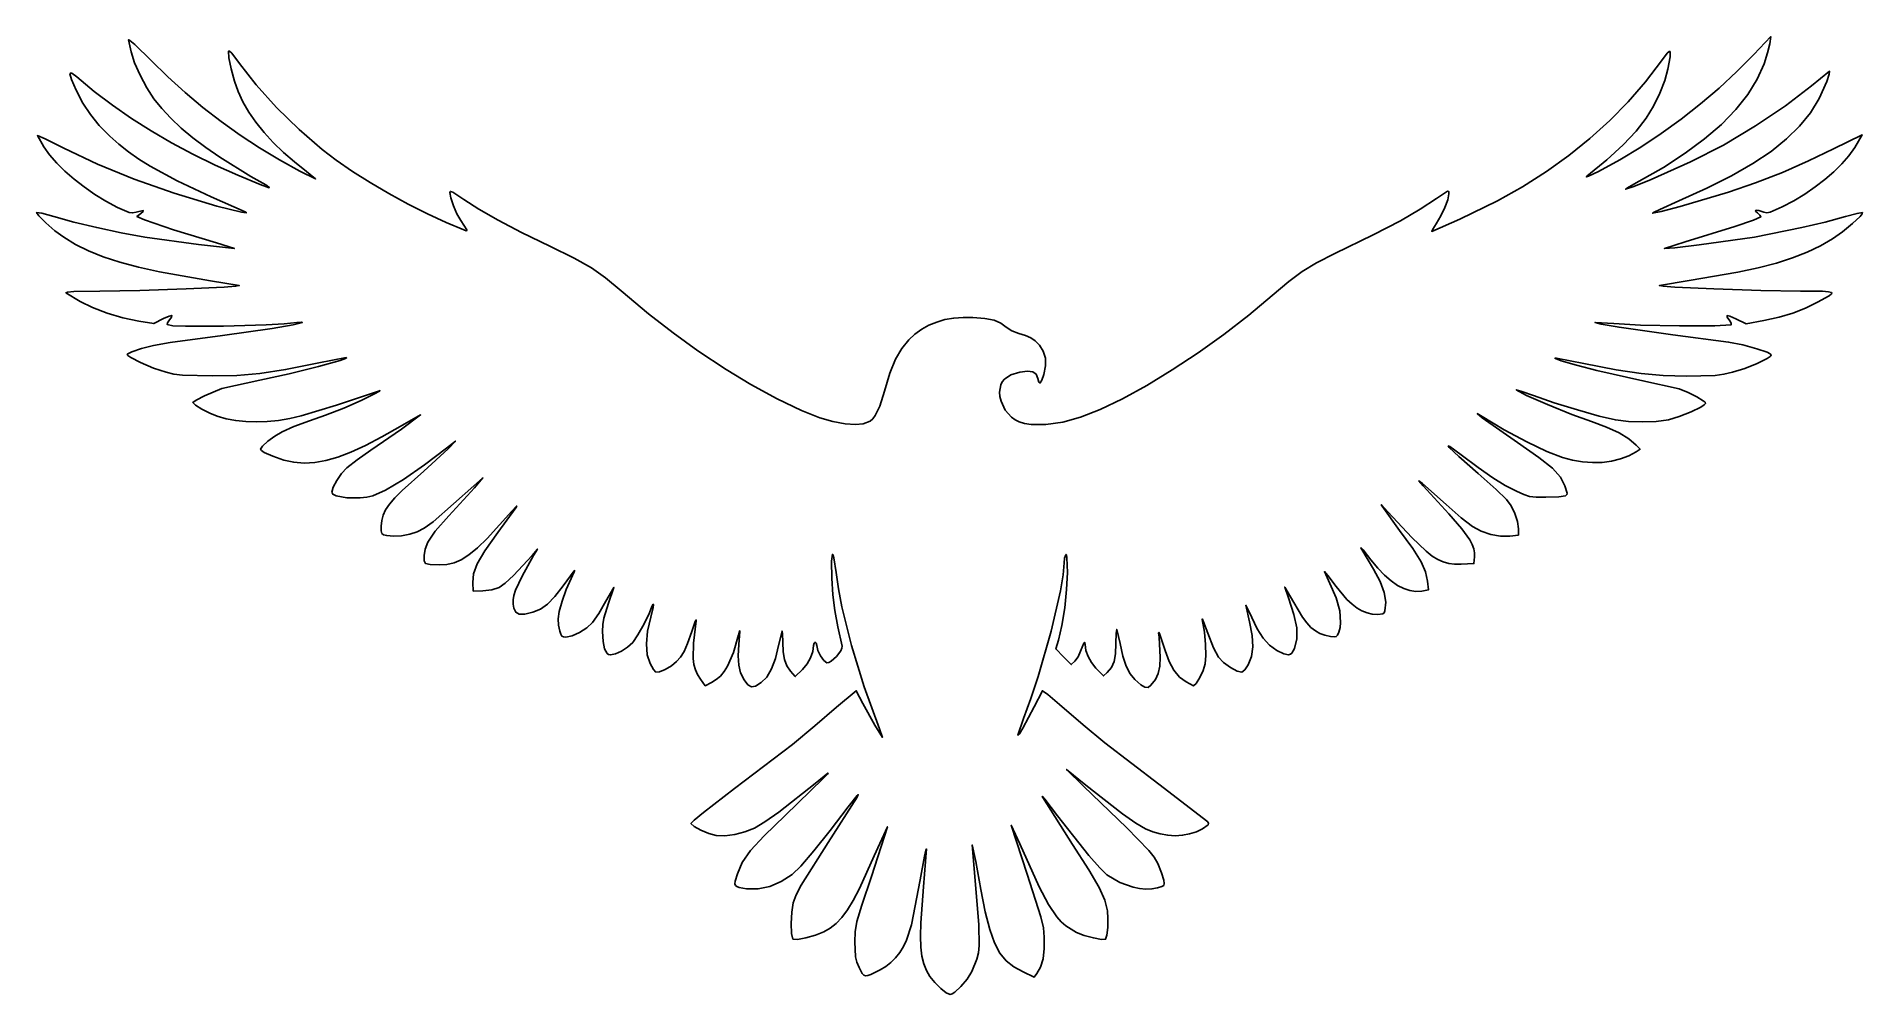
# Model space of a CAD drawing. Extents: x 12 to 411, y 54 to 263.
import ezdxf

# ---------------------------------------------------------------- set-up
doc = ezdxf.new("R2010")
doc.units = 0

msp = doc.modelspace()

# ---------------------------------------------------------------- linework, layer by layer
at = {"layer": 'Layer 1', "color": 7}
msp.add_lwpolyline([(32.561409, 261.937665), (33.161132, 259.29183), (33.893146, 256.924359), (35.074953, 254.189778), (36.534572, 251.448583), (38.100024, 249.061268), (39.808241, 246.947494), (41.804193, 244.81801), (44.077957, 242.680258), (46.619613, 240.541679), (49.419237, 238.409715), (52.466908, 236.291807), (59.266704, 232.127924), (62.521632, 230.251586), (63.207551, 229.793801), (63.306624, 229.685729), (63.239866, 229.658478), (61.265963, 230.361829), (56.44448, 232.374869), (51.434481, 234.604536), (46.612998, 236.956573), (41.973416, 239.434287), (37.509121, 242.040986), (33.213497, 244.779976), (29.079932, 247.654566), (25.101808, 250.668062), (21.272513, 253.823771), (20.174492, 254.626892), (19.893372, 254.678913), (19.790846, 254.48082), (20.121575, 253.283028), (21.16668, 250.930991), (22.625197, 248.130265), (24.262307, 245.617273), (26.17723, 243.256416), (28.469185, 240.912096), (30.43978, 239.15861), (32.526132, 237.500623), (34.784462, 235.904647), (37.270996, 234.337196), (43.153569, 231.153926), (50.623643, 227.682921), (58.031981, 224.366808), (58.302077, 224.204337), (58.248058, 224.138605), (57.220592, 224.287433), (51.858366, 225.636809), (42.510851, 228.439189), (33.804952, 231.492924), (25.77374, 234.784783), (18.450289, 238.301539), (14.384523, 240.334422), (12.700008, 241.01793), (14.075842, 238.583761), (15.341433, 236.827382), (16.891452, 235.043303), (18.689517, 233.260052), (20.699249, 231.506153), (22.884268, 229.810131), (25.208193, 228.200513), (27.634644, 226.705823), (30.127241, 225.354586), (32.702521, 224.221287), (33.451071, 224.159), (34.219466, 224.33153), (35.76287, 224.679898), (35.737514, 224.495241), (35.242522, 224.049308), (34.395855, 223.37903), (36.053912, 222.673474), (42.373048, 220.48184), (51.78781, 217.628748), (55.668368, 216.394025), (47.854336, 217.236283), (36.124467, 218.898749), (30.94304, 219.841328), (25.629322, 220.9625), (20.606645, 222.163048), (16.298344, 223.343752), (13.665738, 224.066947), (12.488341, 224.260975), (12.978372, 223.50636), (14.503586, 222.007605), (16.511664, 220.277339), (18.450289, 218.828193), (21.015991, 217.278795), (23.861573, 215.872024), (27.05194, 214.58845), (30.651998, 213.408641), (34.726653, 212.313169), (39.34081, 211.282603), (50.447254, 209.338465), (56.726702, 208.315409), (55.909112, 208.161069), (53.43374, 207.973655), (45.120306, 207.565756), (35.007704, 207.224002), (26.317239, 207.080686), (20.655152, 206.996901), (19.262781, 206.887209), (18.908901, 206.727908), (22.013347, 204.822907), (24.723674, 203.49117), (27.90033, 202.291725), (31.334955, 201.290717), (34.819189, 200.554293), (38.064746, 199.989848), (40.216692, 201.08346), (41.439839, 201.656724), (42.01145, 201.780197), (41.967904, 201.440648), (41.345582, 200.624849), (41.041311, 200.135369), (41.028081, 199.778181), (42.22353, 199.550529), (44.962659, 199.418789), (53.322395, 199.416584), (62.608173, 199.71865), (66.504854, 199.967248), (69.320877, 200.272071), (70.251329, 200.347036), (70.520322, 200.236793), (68.501771, 199.755582), (63.896915, 198.953563), (53.093089, 197.379291), (41.671901, 195.875575), (37.991986, 195.21136), (35.383633, 194.557067), (33.275785, 193.820643), (32.279187, 193.322344), (32.430289, 193.057071), (33.031596, 192.635529), (35.202835, 191.505537), (38.028917, 190.29617), (40.745859, 189.37123), (42.470613, 188.967189), (44.330965, 188.73182), (50.800032, 188.595119), (56.219033, 188.688825), (61.211393, 189.106647), (66.818909, 189.97426), (74.08338, 191.417343), (80.080606, 192.58151), (80.157785, 192.520239), (79.943973, 192.393959), (78.74942, 191.974071), (74.034873, 190.65887), (67.633606, 189.079086), (61.242261, 187.677896), (52.9167, 185.878728), (49.119927, 184.233901), (47.32572, 183.304), (46.566696, 182.774282), (47.155946, 182.226373), (48.58194, 181.35435), (50.33205, 180.44264), (51.893644, 179.775669), (53.875608, 179.231826), (55.975396, 178.844666), (58.178535, 178.615429), (60.470559, 178.545356), (62.836997, 178.635686), (65.263379, 178.88766), (67.735236, 179.302519), (70.2381, 179.881502), (77.915431, 182.178969), (87.312555, 185.349561), (87.449808, 185.373263), (87.299326, 185.248138), (86.254221, 184.644005), (83.314037, 183.207537), (79.5338, 181.566017), (75.568355, 179.990643), (72.072545, 178.752613), (68.663828, 177.535528), (66.075319, 176.424278), (64.493882, 175.476187), (62.975283, 174.342888), (61.833715, 173.288963), (61.383372, 172.578998), (61.594281, 172.288438), (62.171059, 171.914783), (64.086533, 171.048823), (66.458414, 170.242395), (68.615321, 169.756774), (70.878819, 169.586792), (73.189859, 169.699998), (75.615828, 170.118302), (78.224112, 170.863615), (81.082096, 171.957846), (84.257167, 173.422909), (87.816711, 175.280712), (91.828113, 177.553167), (96.308394, 180.093169), (92.132384, 176.957855), (85.442832, 172.367331), (82.42217, 170.29035), (80.221717, 168.557328), (79.04873, 167.263074), (77.981577, 165.743924), (77.205465, 164.290919), (76.905604, 163.195103), (77.16185, 162.779762), (77.864168, 162.438835), (80.208488, 162.013296), (83.141506, 161.984633), (84.579697, 162.1398), (85.866165, 162.418991), (88.672404, 163.682929), (92.573357, 166.021737), (97.142383, 169.16091), (101.952842, 172.825942), (103.893121, 174.378165), (102.30562, 172.684831), (97.01395, 167.816495), (92.299403, 163.595285), (90.68441, 161.976227), (89.486549, 160.584546), (88.64753, 159.344999), (88.109062, 158.182348), (87.812852, 157.02135), (87.700611, 155.786765), (87.704469, 154.777489), (87.837312, 154.221312), (88.201666, 153.936334), (88.900056, 153.740652), (90.377865, 153.589619), (92.150023, 153.696555), (93.955254, 154.028387), (95.532282, 154.552042), (97.090018, 155.333666), (99.051243, 156.756904), (107.91479, 164.570937), (109.890347, 166.334827), (108.020624, 164.147603), (102.446731, 158.079822), (99.478986, 154.684334), (97.860617, 152.294263), (97.32208, 150.817556), (97.044818, 149.397073), (97.051984, 148.261018), (97.366728, 147.637593), (98.398604, 147.461204), (100.330063, 147.390648), (102.010582, 147.472848), (103.594362, 147.816738), (105.173181, 148.488877), (106.838817, 149.555823), (108.683047, 151.084138), (110.797648, 153.140379), (116.205073, 159.102878), (117.194505, 160.181056), (117.269815, 160.184363), (117.05615, 159.817253), (113.171182, 154.446208), (110.341793, 150.455407), (108.633575, 147.602315), (107.818327, 145.43714), (107.667846, 143.51009), (107.773679, 141.640367), (109.890347, 141.675645), (111.826216, 141.887312), (113.418127, 142.416479), (114.741045, 143.368979), (116.540212, 145.009397), (120.614798, 149.401483), (121.778966, 150.812595), (120.932298, 149.401483), (118.424819, 144.90632), (117.012053, 141.856444), (116.653143, 140.705023), (116.492257, 139.712766), (116.504177, 138.812286), (116.663685, 137.936198), (117.079852, 137.038819), (117.823442, 136.604461), (119.01021, 136.606666), (120.755909, 137.018975), (122.452, 137.699726), (124.005877, 138.787275), (125.592827, 140.437063), (127.388136, 142.804534), (129.831123, 146.08537), (129.920972, 146.097359), (129.828919, 145.810864), (129.152026, 144.392035), (128.06558, 141.962277), (127.15442, 139.453143), (126.527688, 137.208593), (126.294524, 135.572585), (126.409177, 134.236439), (126.68258, 132.92675), (126.891491, 132.241038), (127.136781, 131.833139), (127.481291, 131.636906), (127.987858, 131.586194), (129.373614, 131.859046), (130.977652, 132.578382), (132.542002, 133.595375), (133.808695, 134.761196), (135.193349, 136.758801), (136.736753, 139.417866), (138.465365, 142.451756), (137.301198, 138.994532), (136.264912, 135.735745), (136.065923, 134.385818), (135.995919, 132.820917), (136.107265, 130.622669), (136.436892, 129.019734), (136.978185, 128.03857), (137.32614, 127.789421), (137.724531, 127.705636), (138.847357, 127.941556), (140.14547, 128.534664), (141.450198, 129.392356), (142.592868, 130.422027), (143.719552, 132.062996), (145.097591, 134.501022), (146.263964, 136.866288), (146.755648, 138.288976), (147.073148, 138.782865), (147.128821, 138.619154), (147.04228, 138.028802), (146.508703, 135.925363), (145.82685, 132.865565), (145.578251, 130.126575), (145.759601, 127.764616), (146.367592, 125.835913), (147.081968, 124.565912), (147.637593, 123.930911), (148.422524, 124.036745), (149.657247, 124.565912), (151.011033, 125.359662), (152.153151, 126.259246), (153.038404, 127.215054), (153.78475, 128.428831), (154.544325, 130.198233), (155.469265, 132.820917), (156.240966, 134.968453), (156.436648, 135.355958), (156.457043, 135.18453), (155.836374, 130.292491), (155.751487, 126.898656), (155.924431, 125.5951), (156.248683, 124.463937), (156.730033, 123.43778), (157.374266, 122.449244), (158.397322, 121.002854), (159.773156, 121.70841), (160.78443, 122.321913), (161.705167, 123.110703), (162.540741, 124.084701), (163.296526, 125.253829), (164.59023, 128.217164), (165.629271, 132.080083), (165.859679, 132.945492), (165.928168, 132.996617), (165.96441, 132.812098), (165.770382, 129.998693), (165.589583, 127.501686), (165.699827, 125.474315), (166.12757, 123.777673), (166.899272, 122.272855), (167.716725, 121.177038), (168.491183, 120.729451), (169.404547, 120.903635), (170.638719, 121.673132), (171.848637, 122.886358), (172.883269, 124.658516), (173.739306, 126.966456), (174.413443, 129.787026), (175.154277, 132.92675), (175.282159, 132.29175), (175.330666, 130.492582), (175.416656, 128.354968), (175.701083, 126.700219), (176.223635, 125.36297), (177.024, 124.177856), (178.047057, 122.978411), (179.59928, 124.565912), (180.61958, 125.763703), (181.385218, 127.083865), (181.86643, 128.450328), (182.033448, 129.787026), (182.143691, 130.302964), (182.386226, 130.52786), (182.64199, 130.298554), (182.739004, 129.751748), (182.98209, 128.711053), (183.572442, 127.511608), (184.3017, 126.497371), (184.961505, 126.012302), (185.386148, 126.077207), (185.91125, 126.366182), (187.056125, 127.388136), (187.982718, 128.621756), (188.234968, 129.175315), (188.277619, 129.610637), (187.314645, 133.826334), (186.65925, 137.433489), (186.248594, 140.842207), (186.019839, 144.462591), (185.979601, 148.182745), (186.147721, 149.670476), (186.296481, 149.557546), (186.481207, 148.862945), (186.937062, 145.697314), (187.451966, 142.113172), (188.19218, 138.223933), (190.284043, 129.751748), (193.083668, 120.723939), (196.462068, 111.583681), (197.061791, 109.713958), (195.377276, 112.359793), (192.793177, 117.122296), (191.346787, 119.909242), (187.078173, 116.346184), (182.325041, 112.228052), (177.416466, 108.192603), (164.817882, 98.530895), (158.044544, 93.33183), (156.007251, 91.650071), (155.292876, 90.910891), (155.989061, 90.265417), (157.449231, 89.47773), (159.207058, 88.762803), (160.796212, 88.335611), (162.702316, 88.256236), (164.853159, 88.52082), (167.056919, 89.089674), (169.121773, 89.923112), (171.377899, 91.260913), (174.47077, 93.428844), (182.386226, 99.659785), (185.159943, 101.895516), (185.22602, 101.899443), (185.070095, 101.698732), (184.150116, 100.718119), (175.859833, 92.710058), (171.256631, 88.269465), (168.270696, 85.019498), (166.468772, 82.430989), (165.417604, 79.974773), (164.943008, 78.326087), (164.897326, 77.79878), (165.0075, 77.421542), (165.294614, 77.158405), (165.779753, 76.973404), (167.428439, 76.693937), (169.930407, 76.677952), (172.468754, 77.201056), (174.974029, 78.246712), (177.376778, 79.798384), (179.229965, 81.636136), (182.095184, 84.948942), (185.661549, 89.372999), (189.618175, 94.544504), (191.543571, 97.037652), (191.785486, 97.238915), (191.527586, 96.709679), (185.20845, 86.783388), (179.299419, 77.474459), (178.223446, 75.358342), (177.623723, 73.589491), (177.280316, 71.581412), (177.151882, 69.11362), (177.241731, 66.917026), (177.553167, 65.722541), (178.521102, 65.652537), (180.375391, 65.982715), (182.494264, 66.570862), (184.255949, 67.274765), (185.683873, 68.098625), (186.987774, 69.116376), (188.222221, 70.409459), (189.441786, 72.059316), (190.701038, 74.14739), (192.054548, 76.755122), (195.262623, 83.855331), (198.155403, 90.205335), (194.6629, 79.339772), (192.582061, 73.084577), (191.509947, 69.514905), (191.105906, 67.294608), (191.029287, 65.087541), (191.188037, 61.811115), (191.475772, 60.70703), (191.981788, 59.513649), (192.669153, 58.176399), (192.99444, 57.825689), (193.37967, 57.679203), (193.879003, 57.731155), (194.546594, 57.975757), (196.603179, 59.019759), (197.820332, 59.75074), (198.932065, 60.621041), (199.938792, 61.631075), (200.840925, 62.781255), (201.638879, 64.071995), (202.333066, 65.503709), (203.411795, 68.79171), (205.316796, 78.669494), (206.269297, 83.767136), (206.566953, 85.118717), (206.653769, 85.396805), (206.69263, 85.372276), (206.022352, 77.081993), (205.424283, 69.281189), (205.343323, 66.351478), (205.41822, 63.941012), (205.656827, 61.95388), (206.067, 60.29417), (206.656594, 58.86597), (207.433464, 57.57337), (208.52432, 56.211867), (209.810306, 54.936354), (211.010302, 53.99157), (211.843189, 53.622256), (212.277891, 53.752205), (212.840338, 54.112838), (214.184753, 55.350868), (215.549012, 56.985774), (216.605692, 58.666981), (217.700957, 61.346441), (218.010258, 62.729372), (218.171144, 64.333478), (218.079091, 68.782339), (217.487637, 75.84727), (216.676248, 86.254221), (217.452359, 82.620608), (218.512829, 76.506593), (219.493511, 71.623305), (220.466751, 67.799177), (221.504896, 64.862645), (222.680295, 62.642142), (224.065293, 60.966102), (225.732238, 59.662959), (227.753477, 58.561148), (230.152367, 57.396981), (230.787368, 58.20837), (231.571196, 59.581999), (232.110285, 61.41865), (232.38479, 63.625717), (232.374869, 66.110597), (232.182494, 68.151197), (231.656083, 70.529142), (228.635422, 79.868939), (225.178197, 90.558113), (227.012643, 86.501166), (231.281257, 77.081993), (233.268389, 73.28081), (235.139766, 70.537961), (236.099226, 69.48073), (237.110362, 68.588863), (239.395151, 67.168931), (241.091792, 66.515741), (243.09932, 65.965076), (244.842264, 65.645922), (245.745155, 65.687264), (246.044465, 66.58795), (246.234634, 68.262543), (246.285897, 70.20172), (246.168488, 71.896156), (245.593019, 74.185906), (244.342862, 76.958521), (242.100517, 80.815928), (238.548484, 86.360054), (232.044139, 96.586207), (231.939813, 96.821515), (231.985917, 96.839008), (232.520941, 96.237287), (235.302926, 92.604225), (242.124771, 83.921476), (244.485627, 81.23871), (246.062655, 79.763106), (248.879367, 78.091269), (251.768839, 77.024667), (253.189184, 76.733831), (254.565707, 76.612909), (255.877738, 76.668099), (257.104606, 76.905604), (257.998678, 77.155305), (258.436343, 77.421542), (258.543279, 77.853144), (258.445163, 78.598938), (257.951274, 80.186439), (257.139884, 82.197274), (256.359363, 83.588542), (255.208425, 85.072415), (250.366547, 89.95839), (240.947374, 99.060062), (237.243205, 102.728954), (241.476541, 99.271729), (249.475782, 93.045197), (252.380688, 91.016724), (254.458771, 89.782001), (256.038555, 89.122196), (257.664641, 88.650907), (259.310571, 88.368133), (260.949887, 88.273875), (262.556129, 88.368133), (264.10284, 88.650907), (265.563561, 89.122196), (266.911835, 89.782001), (268.137738, 90.655127), (268.221523, 90.952783), (268.040724, 91.263669), (257.351551, 99.483396), (245.608453, 108.527742), (240.83658, 112.466178), (235.690982, 116.910629), (233.124522, 119.084624), (231.986813, 119.909242), (230.187645, 116.41674), (227.731428, 111.733612), (226.977916, 110.513221), (226.624587, 110.172569), (227.85931, 113.806183), (229.474027, 118.229275), (231.053605, 123.02361), (233.887404, 132.882653), (235.920839, 141.696591), (236.49996, 145.184546), (236.714038, 147.778704), (236.824281, 148.837038), (237.066816, 149.577872), (237.152875, 149.633958), (237.226117, 149.537082), (237.335809, 148.881135), (237.419594, 145.697314), (237.265254, 141.978813), (236.84633, 137.962656), (236.228968, 134.118479), (235.479315, 130.915916), (234.879592, 129.010915), (236.572927, 127.31758), (238.266261, 125.588968), (239.077651, 126.36508), (239.787616, 127.3264), (240.312374, 128.552303), (240.978242, 130.280915), (241.210304, 130.427539), (241.300152, 129.998693), (241.461107, 128.702234), (241.926333, 127.379316), (242.669372, 126.069628), (243.663765, 124.812856), (245.286543, 123.119522), (246.097933, 123.860356), (247.020668, 124.941841), (247.606059, 126.241607), (247.913637, 127.938249), (248.002934, 130.21036), (248.051441, 132.45932), (248.179323, 133.279528), (248.920157, 130.175082), (249.535865, 127.418453), (250.247484, 125.267058), (251.09801, 123.611758), (252.130437, 122.34341), (253.425793, 121.197984), (254.344119, 120.641257), (255.037548, 120.626925), (255.658217, 121.108687), (256.632215, 122.359396), (257.258947, 123.679557), (257.588023, 125.231229), (257.669051, 127.176469), (257.422107, 131.586194), (257.338322, 132.548065), (257.394821, 132.614969), (257.519121, 132.401993), (258.727385, 128.693414), (259.603267, 126.308856), (260.654435, 124.380703), (261.897426, 122.889114), (263.348777, 121.814243), (264.971556, 121.002854), (265.537103, 121.509421), (266.294473, 122.753515), (267.025385, 124.321723), (267.511557, 125.800635), (267.659834, 127.554052), (267.586523, 129.959005), (267.308159, 132.701303), (266.841279, 135.466752), (266.842175, 135.566453), (266.894747, 135.503683), (267.136731, 134.941995), (268.040724, 132.432861), (269.271038, 129.266679), (270.369059, 127.211747), (271.481412, 126.093882), (272.997255, 124.989245), (274.48664, 124.175651), (275.519618, 123.930911), (276.12816, 124.43362), (276.895452, 125.518412), (277.623608, 127.371599), (277.905279, 129.495984), (277.743773, 131.977557), (277.142397, 134.902307), (276.366285, 138.535921), (277.636286, 135.854808), (278.823053, 133.371581), (280.118961, 131.361298), (281.540546, 129.807421), (283.104345, 128.693414), (284.662632, 127.936044), (285.701673, 127.740914), (286.083321, 127.86039), (286.403371, 128.127867), (286.949625, 129.116748), (287.494777, 131.243889), (287.474382, 133.645536), (286.865289, 136.543276), (285.644347, 140.158699), (284.868235, 142.522312), (286.808514, 139.170921), (288.744934, 135.914339), (289.660435, 134.701113), (290.578829, 133.72932), (291.528642, 132.972501), (292.5384, 132.404198), (293.636629, 131.997952), (294.851852, 131.727305), (295.643949, 131.627535), (296.108624, 131.696437), (296.394705, 132.010079), (296.65102, 132.644528), (296.920702, 133.683983), (297.042383, 134.815215), (296.845048, 137.336475), (296.065629, 140.175236), (294.710741, 143.298424), (293.511296, 145.908981), (294.269769, 145.066723), (296.086575, 142.663423), (298.425935, 139.829072), (299.531949, 138.767845), (300.619773, 137.927379), (301.707597, 137.295272), (302.813611, 136.859123), (303.956005, 136.606528), (305.15297, 136.525086), (306.27304, 136.679426), (306.542033, 136.926922), (306.705193, 137.336475), (306.909694, 139.22935), (306.568492, 141.366964), (305.678278, 143.755933), (304.235747, 146.40287), (301.46644, 151.090408), (301.561662, 151.0727), (301.963636, 150.614709), (303.671302, 148.448982), (305.180393, 146.634243), (306.642355, 145.103104), (308.062975, 143.851431), (309.448042, 142.87509), (310.803344, 142.169947), (312.134667, 141.731869), (313.447801, 141.55672), (314.748532, 141.640367), (316.194921, 141.887312), (315.983255, 143.827591), (315.570945, 145.835669), (314.589782, 148.038878), (312.788409, 150.896931), (309.915473, 154.869542), (306.087832, 160.152393), (305.916404, 160.470582), (306.065783, 160.376186), (307.340194, 158.926489), (312.561308, 153.352597), (315.711505, 150.324769), (317.021814, 149.287726), (318.236624, 148.523948), (319.416708, 147.999948), (320.622837, 147.682241), (321.915782, 147.537341), (323.356315, 147.53176), (326.143261, 147.637593), (326.249094, 149.083983), (326.249715, 149.979157), (326.10192, 150.867717), (325.779665, 151.792656), (325.256906, 152.796971), (323.505694, 155.215705), (320.639924, 158.467878), (315.066032, 164.570937), (314.095892, 165.668959), (314.924921, 165.100104), (320.040202, 160.549268), (323.378363, 157.616801), (325.790483, 155.716209), (327.68446, 154.691499), (329.803333, 153.974368), (331.961893, 153.607809), (333.974933, 153.634819), (335.844656, 153.846486), (335.844656, 155.22232), (335.635745, 156.810372), (335.072954, 158.560482), (334.252194, 160.237831), (333.269377, 161.607602), (330.980729, 163.812464), (327.025206, 167.287328), (322.839826, 170.987638), (320.741348, 172.997921), (320.515005, 173.324861), (320.858757, 173.175964), (323.321037, 171.379552), (327.062137, 168.585992), (330.231076, 166.387744), (332.970067, 164.692204), (335.421322, 163.40677), (337.02977, 162.681921), (338.287644, 162.291109), (339.717497, 162.131808), (341.841882, 162.101491), (344.624418, 162.211734), (346.110496, 162.454269), (346.421381, 162.691843), (346.507371, 163.031943), (346.004662, 164.641493), (345.034523, 166.524445), (343.297091, 168.433856), (340.329346, 170.793059), (335.668267, 174.025387), (327.907151, 179.458169), (326.848817, 180.375391), (327.907151, 179.705113), (332.760053, 176.84706), (337.652643, 174.223825), (342.055754, 172.109913), (345.440218, 170.77983), (347.626132, 170.189064), (349.824035, 169.817407), (352.002922, 169.662378), (354.131786, 169.721496), (356.179621, 169.99228), (358.115421, 170.472251), (359.908181, 171.158928), (361.526894, 172.049831), (362.373562, 172.578998), (361.526894, 173.460943), (359.950418, 174.85166), (357.805087, 176.172923), (355.077672, 177.434656), (351.754944, 178.646779), (347.470345, 180.198451), (342.216709, 182.3289), (337.631146, 184.3469), (335.350767, 185.561228), (336.356184, 185.296645), (339.160769, 184.291227), (343.631679, 182.735145), (348.707824, 181.155913), (353.473083, 179.82142), (357.011336, 178.999557), (359.841277, 178.647882), (362.87627, 178.540946), (365.871576, 178.672135), (368.582454, 179.034835), (370.941106, 179.710625), (373.534576, 180.736989), (375.671639, 181.80304), (376.35301, 182.253796), (376.661071, 182.597893), (376.558751, 182.829748), (376.179859, 183.162889), (374.795757, 184.022234), (372.91556, 184.95434), (370.946067, 185.737617), (363.008562, 187.536785), (352.923521, 189.776925), (348.507733, 190.920146), (345.193273, 191.911232), (343.930989, 192.367639), (343.822813, 192.454455), (344.1173, 192.440399), (350.132165, 191.276232), (357.14473, 189.929061), (362.602867, 189.097827), (367.426004, 188.676699), (372.533568, 188.559841), (378.777739, 188.700952), (380.689354, 188.946794), (382.587741, 189.37123), (385.214835, 190.214039), (387.941147, 191.324739), (390.098605, 192.402365), (390.755241, 192.834725), (391.019135, 193.145955), (390.801267, 193.403235), (390.149317, 193.735756), (387.870592, 194.530609), (384.837803, 195.338691), (381.705796, 195.968179), (369.534955, 197.55568), (357.822725, 199.191688), (353.927836, 199.872439), (352.566333, 200.272071), (356.693836, 199.989848), (362.476088, 199.683372), (370.963706, 199.522417), (378.71049, 199.533442), (382.270241, 199.742904), (382.28788, 200.130959), (381.988018, 200.624849), (381.387745, 201.415292), (381.366247, 201.736099), (381.973136, 201.607115), (383.258019, 201.048182), (385.551076, 199.95457), (389.396356, 200.695404), (392.743889, 201.436789), (395.724312, 202.313773), (398.459995, 203.369351), (401.073308, 204.646518), (403.640319, 206.068654), (404.163354, 206.50191), (404.215401, 206.662107), (404.120428, 206.789644), (403.467307, 206.961623), (402.159754, 207.047613), (397.404417, 207.080686), (388.747576, 207.224002), (378.499926, 207.565756), (370.005142, 207.973655), (367.459973, 208.161069), (366.606898, 208.315409), (373.062735, 209.373743), (383.712221, 211.197716), (388.17128, 212.176054), (392.139205, 213.223433), (395.68049, 214.358455), (398.859626, 215.599723), (401.741106, 216.965843), (404.389421, 218.475415), (406.525382, 220.008897), (408.724181, 221.826806), (410.387199, 223.40659), (410.83072, 223.943888), (410.915814, 224.225697), (409.756057, 224.053718), (407.246923, 223.37903), (402.803574, 222.168009), (397.655771, 220.940452), (387.350244, 218.898749), (375.276417, 217.196595), (369.97703, 216.557185), (367.700509, 216.394025), (372.251346, 217.840415), (383.08604, 221.182987), (387.14905, 222.592996), (388.761356, 223.308474), (388.53205, 223.69212), (387.985244, 224.155141), (387.570179, 224.549812), (387.707432, 224.719586), (388.327549, 224.651235), (389.361079, 224.33153), (390.024191, 224.190419), (390.750142, 224.287433), (393.382748, 225.46042), (395.902423, 226.806764), (398.313372, 228.26721), (400.592855, 229.823567), (402.718136, 231.457646), (404.666476, 233.151256), (406.415139, 234.886207), (407.941386, 236.644309), (409.22248, 238.407372), (410.845259, 241.194319), (404.601088, 238.160428), (399.152873, 235.501915), (393.453303, 233.005459), (387.594984, 230.714056), (381.670518, 228.6707), (371.162144, 225.530975), (367.010939, 224.434056), (365.12523, 224.084586), (365.463125, 224.335389), (366.664224, 224.926843), (370.875511, 226.800976), (376.967546, 229.550302), (382.312133, 232.23927), (386.958881, 234.903432), (390.957399, 237.578344), (394.357297, 240.299558), (397.208184, 243.102627), (399.55967, 246.023105), (401.461364, 249.096546), (403.110601, 252.831583), (403.664022, 254.409713), (403.754421, 255.058494), (399.803307, 251.883492), (394.132401, 247.51125), (387.588369, 243.125778), (380.554858, 238.965203), (373.415513, 235.267648), (364.790091, 231.453236), (361.042927, 229.924715), (359.233837, 229.3057), (360.00113, 229.830457), (362.197173, 231.06959), (367.488291, 234.088736), (372.246936, 237.164932), (376.469799, 240.295699), (380.153573, 243.478556), (383.294951, 246.711022), (385.890625, 249.990618), (387.937289, 253.314861), (389.431634, 256.681273), (390.194517, 259.119851), (390.666357, 261.05572), (390.913302, 262.643221), (387.173855, 258.692107), (383.50772, 254.977259), (379.63984, 251.383539), (375.590059, 247.926246), (371.37822, 244.620675), (367.024168, 241.482122), (362.547746, 238.525884), (357.968798, 235.767256), (353.307167, 233.221536), (351.115534, 232.154382), (350.682829, 232.020988), (350.802443, 232.19848), (355.146574, 235.754372), (358.700261, 239.002685), (361.532958, 242.006259), (363.714118, 244.827932), (365.326424, 247.47046), (366.717141, 250.278352), (367.796972, 253.033328), (368.476621, 255.517105), (368.950115, 258.243969), (368.930823, 259.366795), (368.706409, 259.367002), (368.322832, 259.014569), (367.030231, 257.316273), (363.548478, 252.758064), (359.793872, 248.420204), (355.761455, 244.298145), (351.446263, 240.387339), (346.843337, 236.683239), (341.947715, 233.181297), (336.754437, 229.876966), (331.258542, 226.765698), (323.091731, 222.814585), (316.935755, 220.133472), (317.151832, 220.618542), (317.923534, 221.791529), (318.928951, 223.490926), (319.802076, 225.332538), (320.423848, 227.035243), (320.675202, 228.317922), (320.632758, 228.838269), (320.335653, 228.908825), (317.958811, 227.330143), (314.437646, 224.978657), (310.083043, 222.461807), (304.127709, 219.362873), (295.804353, 215.265136), (291.750713, 213.227291), (288.669418, 211.397807), (285.733644, 209.217749), (282.116567, 206.128185), (277.025608, 201.849788), (271.591104, 197.651592), (265.965604, 193.630336), (260.301657, 189.882758), (254.751811, 186.505598), (249.468616, 183.595593), (244.604621, 181.249482), (240.312374, 179.564002), (236.431264, 178.501809), (232.758515, 177.972091), (229.502484, 177.991384), (228.095851, 178.212077), (226.871532, 178.576224), (226.029757, 178.989704), (225.237177, 179.575578), (223.877329, 181.147093), (222.947428, 183.055953), (222.692284, 184.063506), (222.602918, 185.067339), (222.87577, 186.628381), (223.218695, 187.28984), (223.70094, 187.871924), (225.088349, 188.797966), (227.047921, 189.406508), (228.701568, 189.647389), (229.852506, 189.507932), (230.580111, 188.964984), (230.963757, 187.995396), (231.207945, 187.196134), (231.353811, 187.051577), (231.514972, 187.078173), (231.881531, 187.64813), (232.304313, 188.912619), (232.675832, 190.788957), (232.630633, 192.493316), (232.175329, 194.012466), (231.316535, 195.333179), (230.40758, 196.230558), (229.442401, 196.903041), (228.2854, 197.416774), (226.800976, 197.837902), (225.323718, 198.424396), (224.084586, 199.249014), (222.908843, 200.124896), (221.425521, 200.726272), (219.446106, 201.109367), (216.782081, 201.330405), (214.652391, 201.358517), (212.629774, 201.204727), (210.715471, 200.869037), (208.910722, 200.351446), (207.216767, 199.651953), (205.634847, 198.770559), (204.166202, 197.707264), (202.812072, 196.462068), (201.265361, 194.59014), (199.936931, 192.255191), (198.714335, 189.219095), (197.485124, 185.243728), (196.475297, 181.972263), (195.518387, 179.92119), (194.989496, 179.246846), (194.389497, 178.749857), (192.863733, 178.117612), (191.212291, 177.959413), (188.939077, 178.14848), (186.25576, 178.648433), (183.374004, 179.422891), (179.379345, 181.031338), (174.091533, 183.61213), (168.347315, 186.735317), (162.983436, 189.970953), (156.796041, 194.079714), (151.37263, 197.970194), (146.02198, 202.164945), (140.052866, 207.186519), (136.659031, 209.997168), (133.566161, 212.156279), (129.818445, 214.25586), (124.460078, 216.887914), (118.338829, 219.884874), (113.193231, 222.580869), (109.006748, 224.979209), (105.762844, 227.083199), (103.297808, 228.679519), (102.801163, 228.839372), (102.658398, 228.635422), (102.884396, 227.413377), (103.460968, 225.711774), (104.235977, 223.937411), (105.057288, 222.497085), (106.362567, 220.428924), (106.37056, 220.301524), (106.267758, 220.279544), (105.762844, 220.450972), (101.869402, 222.056663), (97.772974, 223.950089), (93.578154, 226.071718), (89.389535, 228.362019), (85.311711, 230.76146), (81.449274, 233.210511), (77.906818, 235.649641), (74.788936, 238.019317), (69.770118, 242.360691), (64.880284, 247.165086), (60.446857, 252.088544), (56.797258, 256.787106), (55.095104, 259.000788), (54.604522, 259.475936), (54.398368, 259.468219), (54.48546, 258.010254), (54.962812, 255.60971), (55.67829, 252.924738), (56.479758, 250.613491), (57.533269, 248.394642), (58.835653, 246.16463), (60.377817, 243.935445), (62.150664, 241.719076), (64.1451, 239.527511), (66.35203, 237.372741), (68.762358, 235.266752), (71.366989, 233.221536), (73.377824, 231.563479), (69.955877, 233.256814), (65.473392, 235.736457), (61.123198, 238.363275), (56.898682, 241.142229), (52.793228, 244.078279), (48.800222, 247.176386), (44.913049, 250.441512), (41.125095, 253.878617), (37.429746, 257.492662), (33.910785, 260.919019), (32.885524, 261.80372), (32.625902, 261.973839), (32.561409, 261.937665), (32.561409, 261.937665)], dxfattribs=at)

doc.saveas('drawing.dxf')
